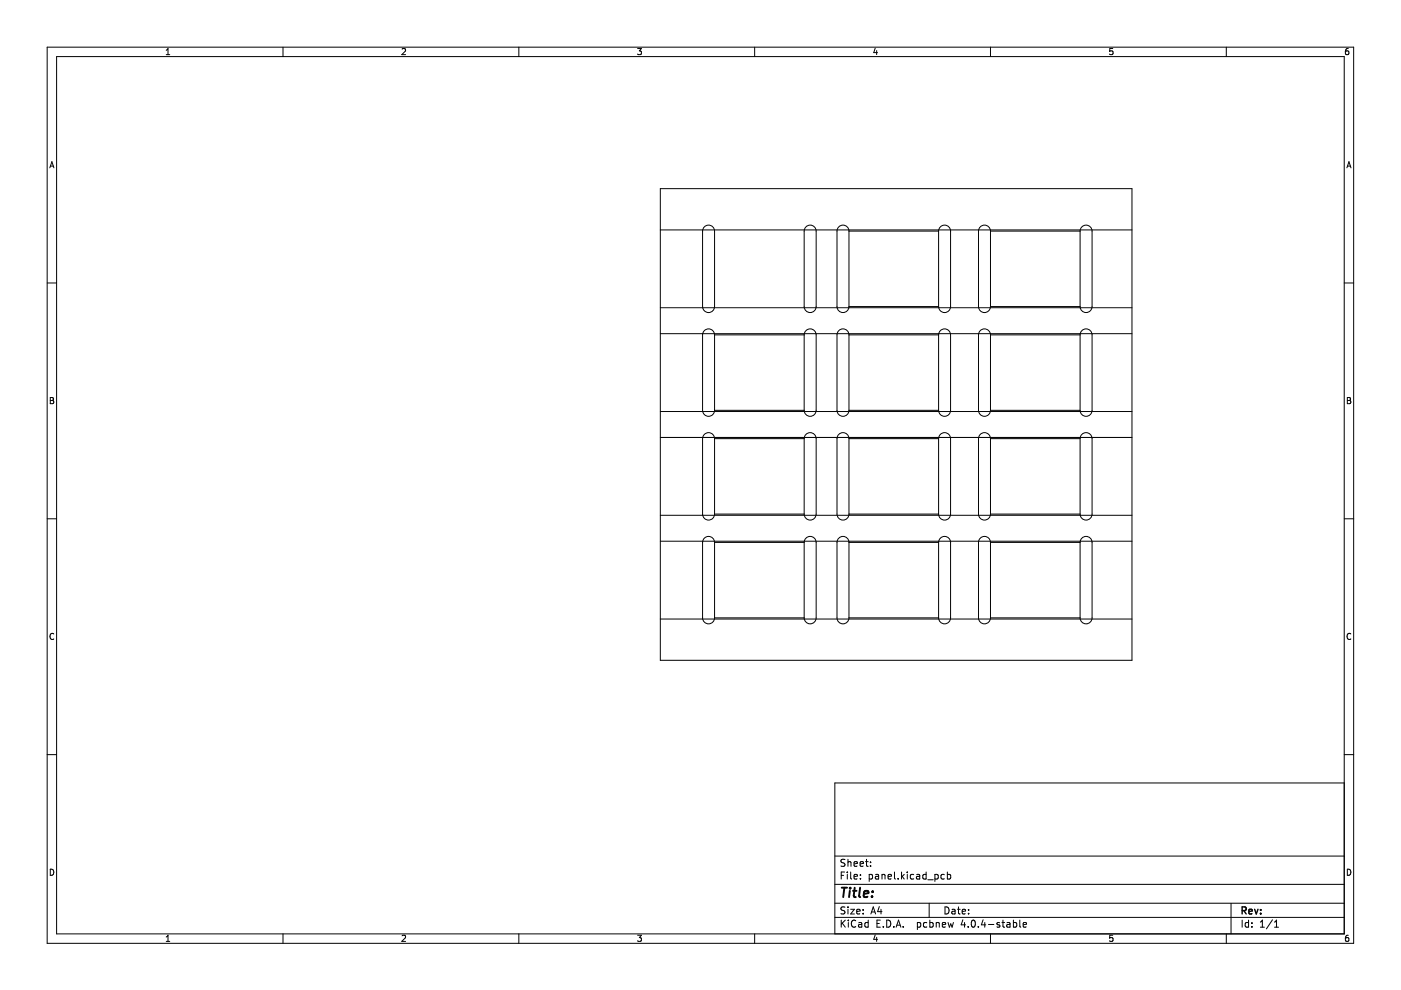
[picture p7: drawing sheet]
<svg xmlns="http://www.w3.org/2000/svg" width="297mm" height="210mm" viewBox="0 0 297 210" stroke-linecap="round" stroke-linejoin="round" font-family="sans-serif">
<g fill="none" stroke="#000" stroke-width=".21">
<path d="M10 10h277v190h-277zM12 12h273v186h-273zM35.2 11.6h.8M35.2 10.7l.4-.4v1.3M60 10v2M85.2 10.4l.5-.1 .3 .4-.8 .9h.8M110 10v2M135.2 10.3h.8l-.4 .5 .3 .1v.6l-.2 .1-.5-.1M160 10v2M185.6 10.2l-.4 1h.9M185.9 10.7v.9M210 10v2"/>
<path d="M235.9 10.3h-.6l-.1 .6 .7-.1v.7l-.2 .1-.5-.1M260 10v2M285.9 10.3l-.4 .1-.2 .2-.1 .7 .3 .3 .4-.1v-.7h-.4l-.3 .2M10.6 35.6l.4-1.3 .4 1.3M10.7 35.2h.6M285.6 35.6l.4-1.3 .4 1.3M285.7 35.2h.6M140 48.8h100M140 40h100v100h-100zM149.5 48a1.27 1.27 0 0 1 1.3-.1 1.27 1.27 0 0 1 .7 1.1v16a1.27 1.27 0 0 1-1.3 1.3 1.27 1.27 0 0 1-1.2-1.3v-16v-.4zM171 48a1.27 1.27 0 0 1 1.3-.1 1.27 1.27 0 0 1 .7 1.1v16a1.27 1.27 0 0 1-1.2 1.3 1.27 1.27 0 0 1-1.3-1.3v-16l.1-.4zM180 49a1.27 1.27 0 0 0-1.3-1.3 1.27 1.27 0 0 0-1.2 1.3v16a1.27 1.27 0 0 0 1.2 1.3 1.27 1.27 0 0 0 1.3-1.3"/>
<path d="M180 49v16M180 49h19M199 49a1.27 1.27 0 0 1 1.3-1.3 1.27 1.27 0 0 1 1.2 1.3v16a1.27 1.27 0 0 1-1.2 1.3 1.27 1.27 0 0 1-1.3-1.3M199 49v16M210 49a1.27 1.27 0 0 0-1.3-1.3 1.27 1.27 0 0 0-1.2 1.3v16a1.27 1.27 0 0 0 1.2 1.3 1.27 1.27 0 0 0 1.3-1.3M210 49v16M210 49h19M229 49a1.27 1.27 0 0 1 1.3-1.3 1.27 1.27 0 0 1 1.2 1.3v16a1.27 1.27 0 0 1-1.2 1.3 1.27 1.27 0 0 1-1.3-1.3M229 49v16M10 60h2M140 70.8h100M140 65.3h100"/>
<path d="M151.5 71a1.27 1.27 0 0 0-1.3-1.3 1.27 1.27 0 0 0-1.2 1.3v16a1.27 1.27 0 0 0 1.2 1.3 1.27 1.27 0 0 0 1.3-1.3M151.5 71v16M151.5 71h19M170.5 71a1.27 1.27 0 0 1 1.3-1.3 1.27 1.27 0 0 1 1.2 1.3v16a1.27 1.27 0 0 1-1.2 1.3 1.27 1.27 0 0 1-1.3-1.3M170.5 71v16M180 71a1.27 1.27 0 0 0-1.3-1.3 1.27 1.27 0 0 0-1.2 1.3v16a1.27 1.27 0 0 0 1.2 1.3 1.27 1.27 0 0 0 1.3-1.3M180 71h19M180 71v16M180 65h19M199 71a1.27 1.27 0 0 1 1.3-1.3 1.27 1.27 0 0 1 1.2 1.3v16a1.27 1.27 0 0 1-1.2 1.3 1.27 1.27 0 0 1-1.3-1.3M199 71v16M210 71a1.27 1.27 0 0 0-1.3-1.3 1.27 1.27 0 0 0-1.2 1.3v16a1.27 1.27 0 0 0 1.2 1.3 1.27 1.27 0 0 0 1.3-1.3"/>
<path d="M210 71v16M210 71h19M210 65h19M229 71a1.27 1.27 0 0 1 1.3-1.3 1.27 1.27 0 0 1 1.2 1.3v16a1.27 1.27 0 0 1-1.2 1.3 1.27 1.27 0 0 1-1.3-1.3M229 71v16M285 60h2M10.7 84.3h.4l.2 .2-.2 .4 .2 .1 .1 .3-.2 .3h-.5zM10.7 84.9h.4M140 92.8h100M140 87.3h100M151.5 93a1.27 1.27 0 0 0-1.3-1.3 1.27 1.27 0 0 0-1.2 1.3v16a1.27 1.27 0 0 0 1.2 1.3 1.27 1.27 0 0 0 1.3-1.3M151.5 93v16"/>
<path d="M151.5 87h19M151.5 93h19M170.5 93a1.27 1.27 0 0 1 1.3-1.3 1.27 1.27 0 0 1 1.2 1.3v16a1.27 1.27 0 0 1-1.2 1.3 1.27 1.27 0 0 1-1.3-1.3M170.5 93v16M180 93a1.27 1.27 0 0 0-1.3-1.3 1.27 1.27 0 0 0-1.2 1.3v16a1.27 1.27 0 0 0 1.2 1.3 1.27 1.27 0 0 0 1.3-1.3M180 87h19M180 93h19M180 93v16M199 93a1.27 1.27 0 0 1 1.3-1.3 1.27 1.27 0 0 1 1.2 1.3v16a1.27 1.27 0 0 1-1.2 1.3 1.27 1.27 0 0 1-1.3-1.3M199 93v16M210 93a1.27 1.27 0 0 0-1.3-1.3 1.27 1.27 0 0 0-1.2 1.3v16a1.27 1.27 0 0 0 1.2 1.3 1.27 1.27 0 0 0 1.3-1.3M210 93v16"/>
<path d="M210 87h19M210 93h19M229 93a1.27 1.27 0 0 1 1.3-1.3 1.27 1.27 0 0 1 1.2 1.3v16a1.27 1.27 0 0 1-1.2 1.3 1.27 1.27 0 0 1-1.3-1.3M229 93v16M285.7 84.3h.4l.2 .2-.2 .4 .2 .1 .1 .3-.2 .3h-.5zM285.7 84.9h.4M10 110h2M140 114.8h100M140 109.3h100M151.5 115a1.27 1.27 0 0 0-1.3-1.3 1.27 1.27 0 0 0-1.2 1.3v16a1.27 1.27 0 0 0 1.2 1.3 1.27 1.27 0 0 0 1.3-1.3M151.5 115v16M151.5 109h19"/>
<path d="M151.5 115h19M170.5 115a1.27 1.27 0 0 1 1.3-1.3 1.27 1.27 0 0 1 1.2 1.3v16a1.27 1.27 0 0 1-1.2 1.3 1.27 1.27 0 0 1-1.3-1.3M170.5 115v16M180 115a1.27 1.27 0 0 0-1.3-1.3 1.27 1.27 0 0 0-1.2 1.3v16a1.27 1.27 0 0 0 1.2 1.3 1.27 1.27 0 0 0 1.3-1.3M180 109h19M180 115h19M180 115v16M199 115a1.27 1.27 0 0 1 1.3-1.3 1.27 1.27 0 0 1 1.2 1.3v16a1.27 1.27 0 0 1-1.2 1.3 1.27 1.27 0 0 1-1.3-1.3M199 115v16M210 115a1.27 1.27 0 0 0-1.3-1.3 1.27 1.27 0 0 0-1.2 1.3v16a1.27 1.27 0 0 0 1.2 1.3 1.27 1.27 0 0 0 1.3-1.3M210 115v16M210 109h19"/>
<path d="M210 115h19M229 115a1.27 1.27 0 0 1 1.3-1.3 1.27 1.27 0 0 1 1.2 1.3v16a1.27 1.27 0 0 1-1.2 1.3 1.27 1.27 0 0 1-1.3-1.3M229 115v16M285 110h2M11.4 134.4a.58 .58 0 0 0-.8 .5 .58 .58 0 0 0 .8 .6M140 131.3h100M151.5 131h19M180 131h19M210 131h19M286.4 134.4a.58 .58 0 0 0-.8 .5 .58 .58 0 0 0 .8 .6M10 160h2M285 166h-108v32"/>
<path d="M285 160h2M10.7 184.3a.66 .66 0 0 1 .7 .6 .66 .66 0 0 1-.7 .7zM35.2 198.7l.4-.4v1.3M35.2 199.6h.8M60 198v2M85.2 198.4l.5-.1 .3 .4-.8 .9h.8M110 198v2M135.2 198.3h.8l-.4 .5 .3 .1v.6l-.2 .1-.5-.1M160 198v2M177 194.5h108M177 191.5h108M177 187.5h108"/>
<path d="M177 181.5h108M178.4 195.1v1.5M178.4 185.6h.5M178.6 195.7l.6 .9M179.1 184.9h-.7v1.5M179.1 192.4l-.5-.1-.2 .1v.5l.6 .2 .1 .4-.2 .3-.6-.1M179.1 182.3l-.5-.1-.2 .1v.5l.6 .2 .1 .4-.2 .3-.6-.1M179.2 195.1l-.8 .8M179.6 184.9v.1M179.6 185.4v1M179.8 182.2v1.5M179.8 192.3v.1"/>
<path d="M179.8 192.8v1M179.8 182.8l.2-.1 .4 .1v.9M179.9 195.1v.1M179.9 195.6v1M180.4 192.8h.7l-.7 1h.7M180.4 184.9v1.3l.2 .2M181.1 185.9l.7-.2-.1-.2-.4-.1-.2 .2v.7h.6M181.1 183.2l.7-.2-.1-.2-.4-.1-.2 .2v.7h.6M181.4 195.2a.71 .71 0 0 0-1 .5 .71 .71 0 0 0 .7 .9l.3-.2M181.6 193.3l.8-.2-.1-.2-.4-.1-.3 .2 .1 .7h.6M182.1 195.7h.5l.1 .9M182.4 183.2l.7-.2-.1-.2-.4-.1-.2 .2v.7h.6"/>
<path d="M182.4 186.2v.2M182.4 185.5v.1M182.7 195.9l-.5 .1-.2 .2 .2 .4 .5-.1M183 193.6v.2M183 192.9v.1M183.5 182.7h.6M183.7 182.2v1.3l.4 .2M184.1 195.7l-.5-.1-.2 .3 .1 .6h.6M184.1 195.1v1.5M184.3 185.5l.4-.1 .3 .3-.1 .6h-.6M184.3 185.4v1.5M184.6 183.5v.2"/>
<path d="M184.6 182.8v.1M184.6 193.8l.5-1.5 .5 1.5M184.8 193.4h.7M185.6 198.2l-.4 1h.9M185.6 185.5h.6l.1 .9M185.9 198.7v.9M185.9 195.8h.5M186.3 185.7l-.5 .1-.2 .2 .2 .4 .5-.1M186.4 192.2l-.3 1.1h.9M186.6 195.1h-.7v1.5h.7M186.8 192.8v1M187 185.5l.2-.1 .4 .1v.9"/>
<path d="M187 185.4v1M187.3 196.4v.2M188 195.1a.76 .76 0 0 1 .9 .7 .76 .76 0 0 1-.9 .8zM188.3 185.9l.7-.2-.1-.2-.4-.1-.2 .2 .1 .7h.5M189.5 196.4v.2M189.6 184.9v1.3l.3 .2M190 196.6l.5-1.5 .5 1.5M190.1 196.2h.8M190.4 186.2v.2M191.1 184.9v1.5M191.3 185.8l.4 .6M191.5 196.4v.2"/>
<path d="M191.7 185.4l-.6 .6M192.4 184.9v.1M192.4 185.4v1M193.7 185.5l-.4-.1-.3 .3 .1 .6h.6M194.4 185.5h.5l.1 .9M194.5 195.7l.4-.1 .3 .3-.1 .6h-.6M194.5 195.6v1.5M195 185.7l-.5 .1-.2 .2 .2 .4 .5-.1M196.4 185.5l-.5-.1-.3 .3 .2 .6h.6M196.4 184.9v1.5M196.5 195.7l-.4-.1-.3 .3 .1 .6h.6M196.7 186.5h1.2"/>
<path d="M197 191.5v3M197.1 195.7l.5-.1 .3 .3-.2 .6h-.6M197.1 195.1v1.5M198.2 185.5l.4-.1 .3 .3-.1 .6h-.6M198.2 185.4v1.5M198.5 195.7l.2-.1 .4 .1v.9M198.5 195.6v1M199.8 196.1l.7-.2-.1-.2-.4-.1-.2 .2 .1 .7h.5M200.2 185.5l-.4-.1-.3 .3 .1 .6h.6M200.4 192.3a.76 .76 0 0 1 .8 .7 .76 .76 0 0 1-.8 .8zM200.9 185.5l.4-.1 .3 .3-.2 .6h-.5M200.9 184.9v1.5"/>
<path d="M201 195.6l.3 1 .3-.7 .3 .7 .2-1M201.9 192.9h.5l.1 .9M202.5 193.1l-.5 .1-.2 .2 .2 .4 .5-.1M203 192.8h.6M203.2 192.3v1.3l.4 .2M204 193.3l.7-.2-.1-.2-.4-.1-.2 .2 .1 .7h.5M204.1 195l-.3 1.1h.9M204.5 195.6v1M205.3 196.4v.2M205.4 193.6v.2M205.4 192.9v.1M206.1 195.2l.2-.1a.8 .8 0 0 1 .5 .7 .8 .8 0 0 1-.5 .8l-.4-.6z"/>
<path d="M207.4 196.4v.2M208.4 195l-.3 1.1h.9M208.8 195.6v1M209.6 196h1.1M210 198v2M211.9 195.7l-.3-.1-.2 .2v.2l.5 .2v.3h-.5M212.4 195.6h.6M212.6 195.1v1.3l.4 .2M213.5 195.7h.6v.9M214.1 195.9l-.5 .1-.2 .2 .2 .4 .5-.1M214.9 195.7l.4-.1 .3 .3-.2 .6h-.5M214.9 195.1v1.5"/>
<path d="M216.2 195.1v1.3l.2 .2M216.9 196.1l.7-.2v-.2l-.5-.1-.2 .2 .1 .7h.6M235.9 198.3h-.6l-.1 .6h.7v.6l-.2 .1-.5-.1M260 198v2M261 191.5v6.5M263.4 195.1v1.5M264.7 195.7l-.4-.1-.3 .3 .1 .6h.6M264.7 195.1v1.5M265.4 196.4v.2M265.4 195.7v.1M267.2 196.6h.9M267.2 195.5l.4-.4v1.5"/>
<path d="M269.8 195l-1.3 1.9M270.2 196.6h.9M270.2 195.5l.4-.4v1.5M285.7 184.3a.66 .66 0 0 1 .7 .6 .66 .66 0 0 1-.7 .7zM285.9 198.3l-.4 .1-.2 .2-.1 .7 .3 .3 .4-.1v-.6l-.4-.1-.3 .2"/>
</g>
<path d="M263.4 193.1l.7-.1 .1-.2-.1-.4-.7-.1v1.5M263.7 193.1l.5 .7M264.8 193.3l.7-.2-.1-.2-.4-.1-.2 .2 .1 .7h.5M266 192.8l.4 1 .3-1M267.3 193.6v.2M267.3 192.9v.1" fill="none" stroke="#000" stroke-width=".3"/>
<path d="M178.5 188.2h1.1M179 188.2l-.2 2M180.2 188.9l-.2 1.3M180.3 188.2l-.1 .2M180.8 188.9h.8M181.2 188.2l-.2 1.7 .1 .2 .3 .1M182.4 188.2l-.3 1.7 .3 .3M183.1 189.5l1-.1v-.4l-.6-.1-.3 .3v.9h.7M184.9 190v.2M185 189v.2" fill="none" stroke="#000" stroke-width=".4"/>
</svg>
